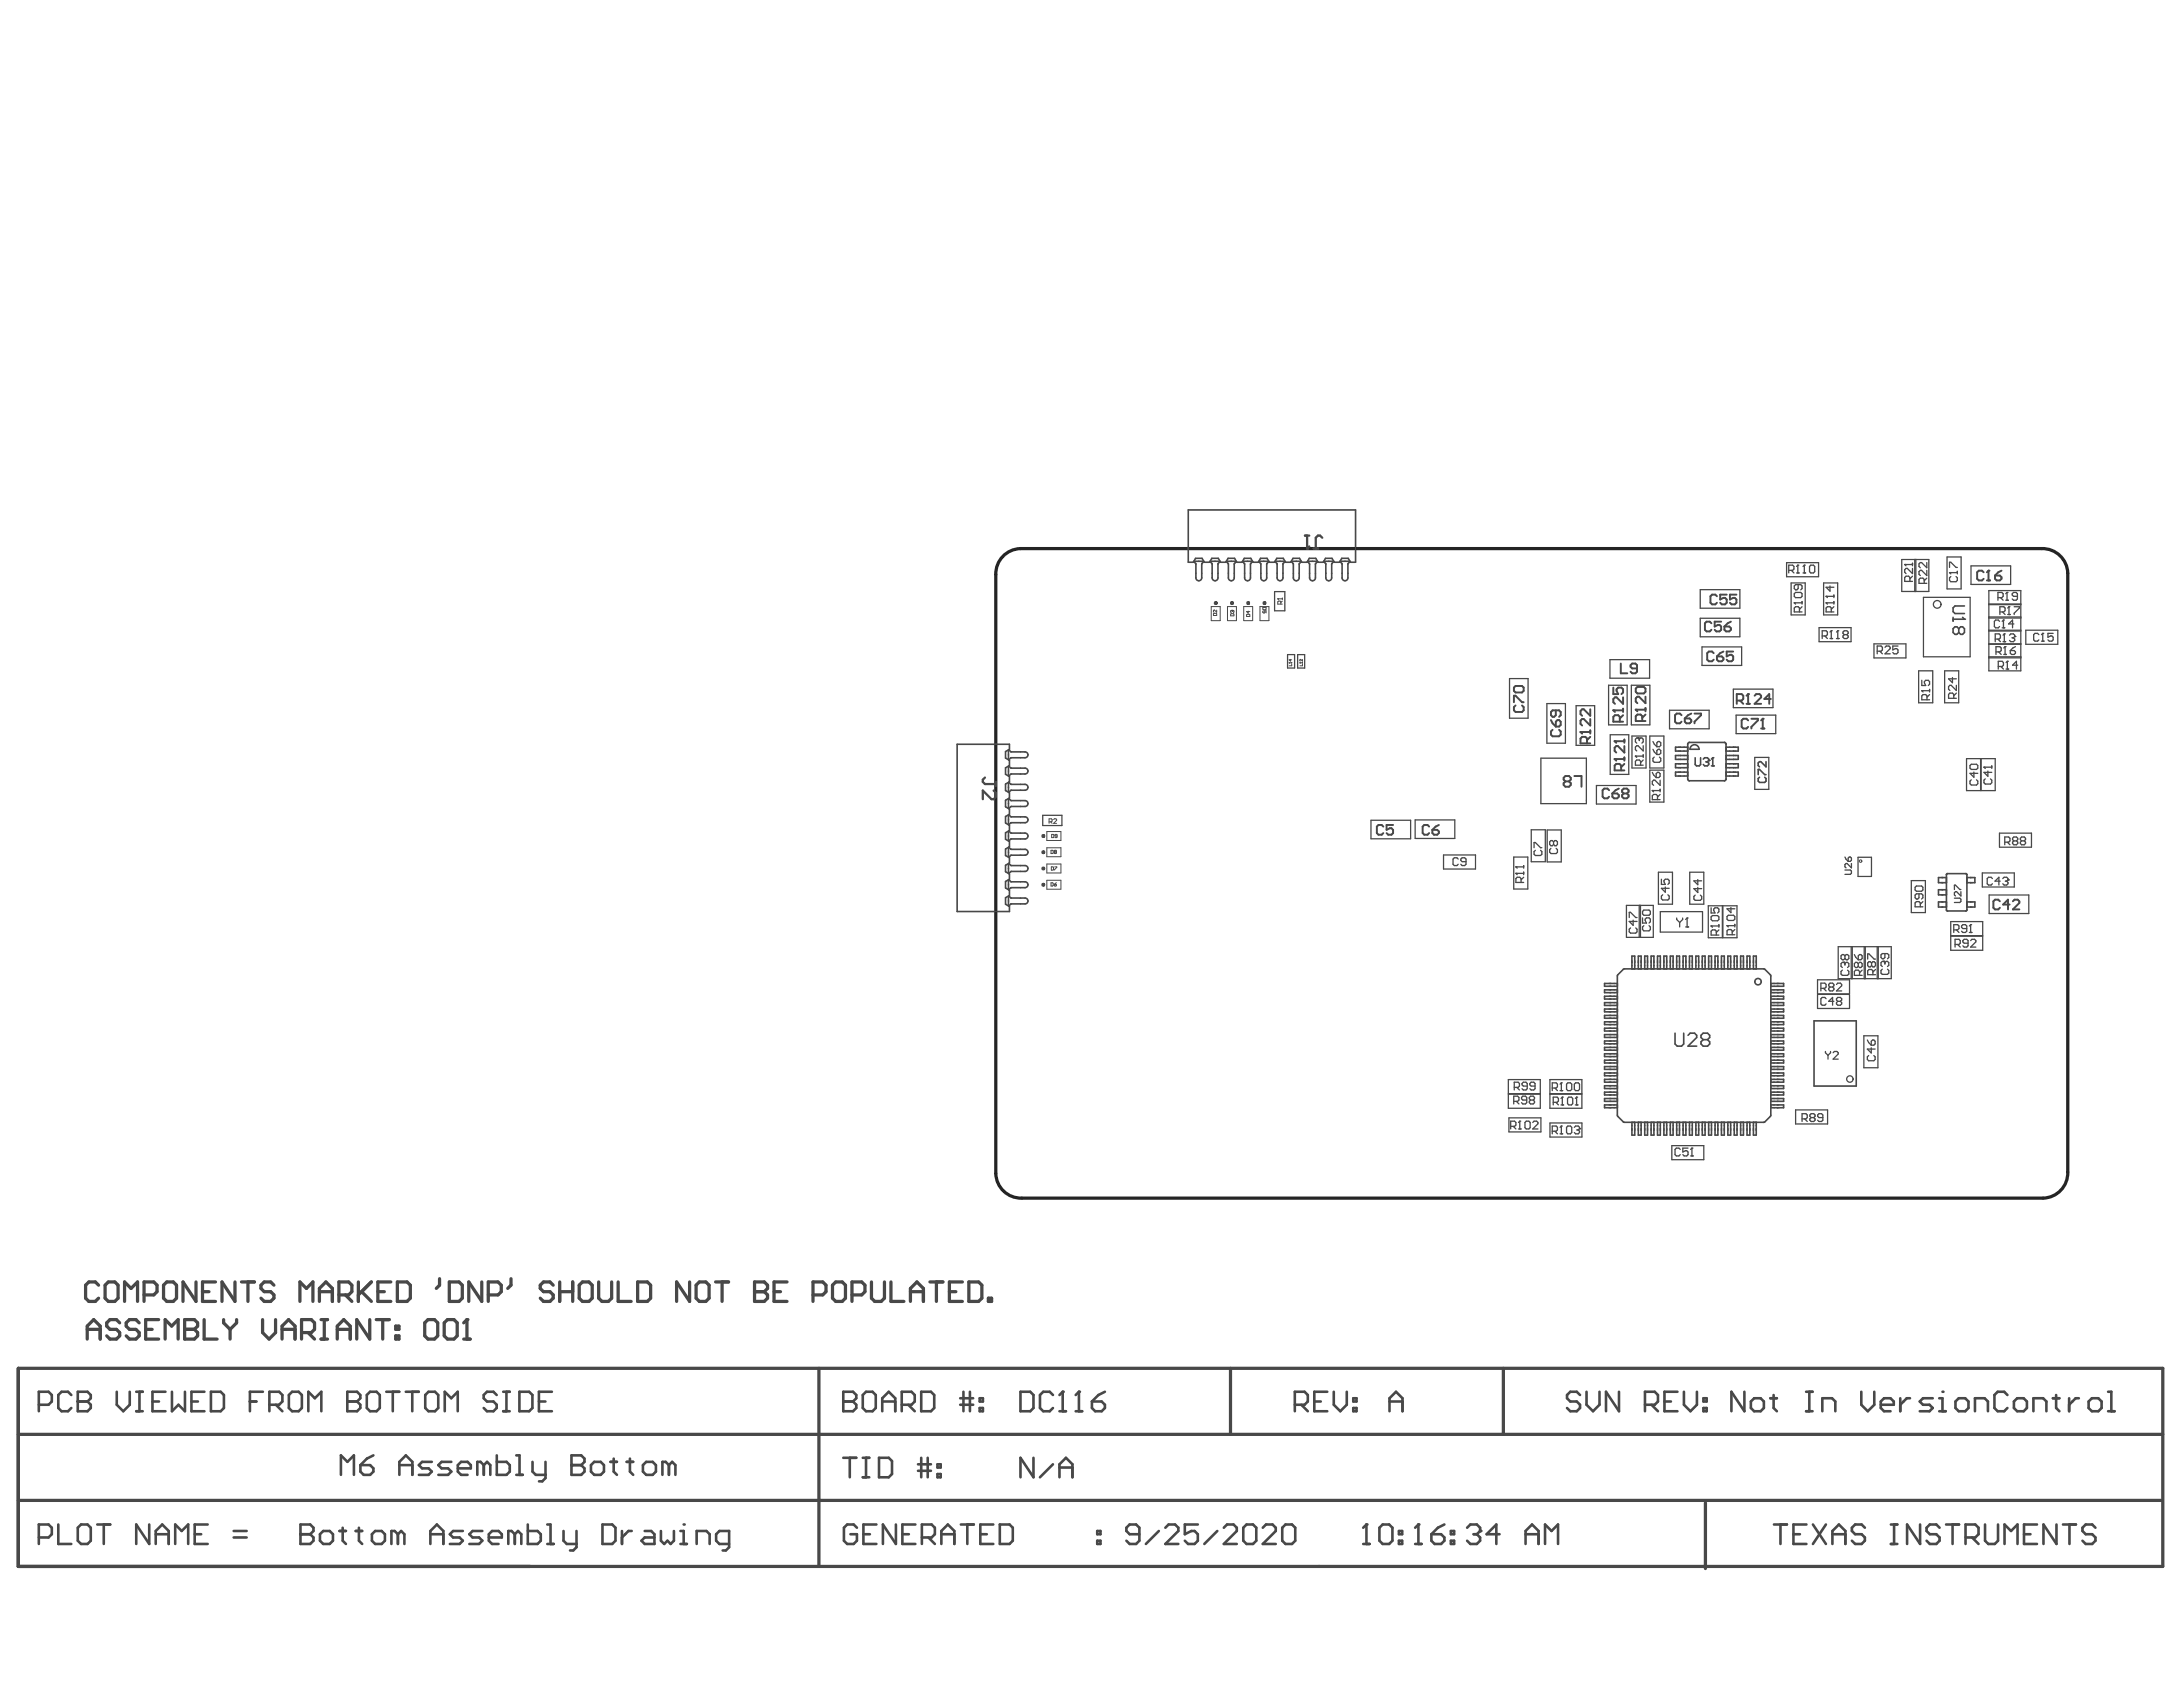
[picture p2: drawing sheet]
<svg xmlns="http://www.w3.org/2000/svg" width="279mm" height="216mm" viewBox="0 0 279 216" stroke-linecap="round" stroke-linejoin="round" font-family="sans-serif">
<path d="M128.3 71.2a3.2 3.2 0 0 1 2.3-1h130.7a3.2 3.2 0 0 1 3.4 3.2v76.6a3.2 3.2 0 0 1-3.2 3.3h-130.7a3.2 3.2 0 0 1-3.3-3.1v-76.7a3.2 3.2 0 0 1 .8-2.3z" fill="none" stroke="#242424" stroke-width=".42"/>
<g fill="none" stroke="#484848" stroke-width=".16">
<path d="M163.1 75.7h1.3v2.5h-1.3zM217.6 75.5h5.1v2.3h-5.1zM217.6 79.1h5.1v2.4h-5.1zM228.7 72h4.1v1.8h-4.1zM229.2 74.6h1.8v4.1h-1.8zM233.4 74.6h1.8v4.1h-1.8zM243.4 71.6h3.5v4.1h-3.5zM245.1 71.6v4.1M245.2 71.6v4.1M246.2 76.4h6v7.7h-6zM249.2 71.3h1.8v4.1h-1.8zM252.3 72.4h5v2.4h-5z"/>
<path d="M254.6 75.6h4v10.3h-4zM254.6 79.1h4M254.6 79h4M254.6 77.3h4M254.6 77.4h4M164.8 83.8h.9v1.7h-.9zM166.1 83.8h.9v1.7h-.9zM193.2 86.8h2.4v5.1h-2.4zM198 90h2.4v5.1h-2.4zM201.7 90.3h2.4v5.1h-2.4zM205.9 87.7h2.4v5.1h-2.4zM206.1 84.4h5v2.4h-5z"/>
<path d="M206.1 94h2.4v5.1h-2.4zM208.8 87.7h2.4v5.1h-2.4zM208.9 94.2h1.8v4.1h-1.8zM211.2 98.6h1.8v4.1h-1.8zM211.2 94.2h1.8v4.1h-1.8zM213.7 90.9h5.1v2.4h-5.1zM217.8 82.8h5.1v2.4h-5.1zM221.8 88.2h5.1v2.4h-5.1zM222.2 91.5h5.1v2.4h-5.1zM224.6 96.9h1.8v4.1h-1.8zM232.8 80.3h4.1v1.8h-4.1zM239.8 82.4h4.1v1.8h-4.1z"/>
<path d="M245.6 85.9h1.8v4h-1.8zM248.9 85.9h1.8v4h-1.8zM251.7 97.1h1.8v4.1h-1.8zM253.6 97.1h1.8v4.1h-1.8zM254.6 84.2h4M254.6 82.5h4M254.6 82.4h4M254.6 80.7h4M254.6 84.1h4M254.6 80.8h4M259.3 80.7h4.1v1.8h-4.1zM133.5 104.3h2.4v1.4h-2.4z"/>
<path d="M175.5 105h5v2.3h-5zM181.1 104.9h5.1v2.4h-5.1zM184.8 109.4h4v1.8h-4zM193.7 109.7h1.8v4.1h-1.8zM196 106.2h1.8v4.1h-1.8zM198 106.2h1.8v4.1h-1.8zM204.3 100.5h5.1v2.4h-5.1zM208.2 115.9h3.4v4.1h-3.4zM209.8 115.9v4.1M210 115.9v4.1M212.3 111.6h1.8v4.1h-1.8zM212.5 116.7h5.4v2.6h-5.4z"/>
<path d="M216.3 111.6h1.8v4.1h-1.8zM218.6 115.9h1.8v4.1h-1.8zM220.5 115.9h1.8v4.1h-1.8zM237.8 109.7h1.7v2.5h-1.7zM244.6 112.7h1.8v4.1h-1.8zM249.7 117.9h4.1v1.8h-4.1zM249.7 119.8h4.1v1.8h-4.1zM253.7 111.7h4.1v1.8h-4.1zM254.6 114.5h5.1v2.4h-5.1zM255.9 106.6h4.1v1.8h-4.1zM193 138.2h4.1v1.8h-4.1zM198.4 138.2h4.1v1.8h-4.1z"/>
<path d="M232.6 125.4h4.1v1.8h-4.1zM232.6 127.3h4.1v1.8h-4.1zM235.3 121.2h6.8v4h-6.8zM236.9 121.2v4M237.1 121.2v4M238.6 132.6h1.8v4.1h-1.8zM238.6 121.2v4M238.7 121.2v4M240.3 121.2v4M240.4 121.2v4M193 140h4.1v1.8h-4.1zM193.1 143.1h4.1v1.8h-4.1z"/>
<path d="M198.4 140h4.1v1.8h-4.1zM198.4 143.7h4.1v1.8h-4.1zM214 146.6h4.1v1.8h-4.1zM229.8 142h4.1v1.8h-4.1z"/>
</g>
<g fill="none" stroke="#484848" stroke-width=".21">
<path d="M152.1 65.3h21.4v6.7h-.7l-.2-.5h-.9l-.3 .5h-.6l-.3-.5h-.8l-.3 .5h-.7l-.3-.5h-.8l-.3 .5h-.7l-.3-.5h-.8l-.3 .5h-.7l-.3-.5h-.8l-.3 .5h-.6l-.3-.5h-.9l-.3 .5h-.6l-.3-.5h-.8l-.3 .5h-.7l-.3-.5h-.8l-.3 .5h-.7l-.3-.5h-.8l-.3 .5h-.7l-.2-.5h-.9l-.3 .5h-.6zM152.8 71.9l.2 .2M152.8 71.8h1.3M153.1 72.2v1.7M153.8 72.2v1.7M154.1 71.9l-.3 .2M154.9 71.9l.2 .2M154.9 71.8h1.2M155.1 72.2v1.7M155.9 72.2v1.7M156.2 71.9l-.3 .2M156.9 71.9l.3 .2"/>
<path d="M157 71.8h1.2M157.2 72.2v1.7M158 72.2v1.7M158.2 71.9l-.2 .2M159 71.9l.3 .2M159 71.8h1.3M159.3 72.2v1.7M160 72.2v1.7M160.3 71.9l-.2 .2M161.1 71.9l.2 .2M161.1 71.8h1.3M161.4 72.2v1.7"/>
<path d="M162.1 72.2v1.7M162.4 71.9l-.2 .2M163.2 71.9l.2 .2M163.2 71.8h1.3M163.5 72.2v1.7M164.2 72.2v1.7M164.5 71.9l-.3 .2M165.3 71.9l.2 .2M165.3 71.8h1.2M165.5 72.2v1.7M166.3 72.2v1.7M166.6 71.9l-.3 .2"/>
<path d="M167.3 71.9l.3 .2M167.4 71.8h1.2M167.6 72.2v1.7M168.4 72.2v1.7M168.6 71.9l-.2 .2M169.4 71.9l.3 .2M169.4 71.8h1.3M169.7 72.2v1.7M170.4 72.2v1.7M170.7 71.9l-.2 .2M171.5 71.9l.2 .2M171.5 71.8h1.3"/>
<path d="M171.8 72.2v1.7M172.5 72.2v1.7M172.8 71.9l-.2 .2M122.5 95.3h6.7v.6l-.5 .3v.8l.5 .3v.7l-.5 .3v.8l.5 .3v.7l-.5 .2v.9l.5 .3v.6l-.5 .3v.9l.5 .2v.7l-.5 .3v.8l.5 .3v.7l-.5 .3v.8l.5 .3v.7l-.5 .3v.8l.5 .3v.6l-.5 .3v.9l.5 .3v.6l-.5 .3v.8l.5 .3v.7l-.5 .3v.8l.5 .3v.7h-6.7zM129.1 96v1.2M129.1 98v1.3M129.1 98l.3 .3M129.1 95.9l.3 .3M129.4 99.1l-.3 .2M129.4 97l-.3 .3M129.4 99.1h1.8M129.4 98.3h1.8"/>
<path d="M129.4 97h1.8M129.4 96.2h1.8M216 98.8h-1.5v.5h1.5M216 97.8h-1.5v.4h1.5M216 96.7h-1.5v.5h1.5M216 95.6h-1.5v.5h1.5M216 95.2v4.5M216.2 99.9h4.5M216.2 95h.1M216.2 95h4.5M216.3 95.9h1.2M220.7 95h.1"/>
<path d="M220.9 95.6h1.6v.5h-1.6M220.9 96.7h1.6v.5h-1.6M220.9 97.8h1.6v.4h-1.6M220.9 98.8h1.6v.5h-1.6M220.9 95.2v4.5M129.1 100.1v1.3M129.1 102.2v1.3M129.1 104.3v1.2M129.1 106.4v1.2M129.1 108.4v1.3M129.1 110.5v1.3M129.1 112.6v1.3"/>
<path d="M129.1 114.7v1.2M129.1 114.7l.3 .2M129.1 112.6l.3 .2M129.1 108.4l.3 .3M129.1 106.3l.3 .3M129.1 104.3l.3 .2M129.1 102.2l.3 .2M129.1 100.1l.3 .2M129.1 110.5l.3 .2M129.4 115.7l-.3 .3M129.4 113.6l-.3 .3M129.4 111.6l-.3 .2"/>
<path d="M129.4 109.5l-.3 .2M129.4 105.3l-.3 .3M129.4 103.2l-.3 .3M129.4 101.2l-.3 .2M129.4 107.4l-.3 .2M129.4 115.7h1.8M129.4 114.9h1.8M129.4 113.6h1.8M129.4 112.9h1.8M129.4 111.5h1.8M129.4 109.4h1.8M129.4 108.7h1.8"/>
<path d="M129.4 106.6h1.8M129.4 105.3h1.8M129.4 104.5h1.8M129.4 103.2h1.8M129.4 102.5h1.8M129.4 101.1h1.8M129.4 100.4h1.8M129.4 110.8h1.8M129.4 107.4h1.8M249.1 115.4h-1v.7h1M249.1 112.3h-1v.7h1M249.1 111.9v4.6"/>
<path d="M249.1 113.9h-1v.6h1M249.2 116.6h2.4M249.2 111.8h2.4M251.7 115.4h1.1v.7h-1.1M251.7 111.9v4.6M251.7 112.3h1.1v.7h-1.1M207 139.8h-1.6v.3h1.6M207 139h-1.6v.3h1.6M207 138.1h-1.6v.4h1.6M207 137.3h-1.6v.4h1.6M207 136.5h-1.6v.4h1.6M207 134.9h-1.6v.3h1.6"/>
<path d="M207 135.7h-1.6v.3h1.6M207 134h-1.6v.4h1.6M207 132.4h-1.6v.4h1.6M207 133.2h-1.6v.4h1.6M207 131.6h-1.6v.3h1.6M207 130.8h-1.6v.3h1.6M207 130h-1.6v.3h1.6M207 129.1h-1.6v.4h1.6M207 128.3h-1.6v.4h1.6M207 127.5h-1.6v.4h1.6M207 126.7h-1.6v.3h1.6M207 125.9h-1.6v.3h1.6"/>
<path d="M207 124.9v17.8M207.8 124.1l-.7 .7M207.9 124h17.8M208.9 124v-1.6h.3v1.6M209.7 124v-1.6h.3v1.6M210.5 124v-1.6h.4v1.6M211.3 124v-1.6h.4v1.6M212.1 124v-1.6h.4v1.6M213 124v-1.6h.3v1.6M213.8 124v-1.6h.3v1.6M214.6 124v-1.6h.4v1.6M215.4 124v-1.6h.4v1.6"/>
<path d="M216.2 124v-1.6h.4v1.6M217.1 124v-1.6h.3v1.6M217.9 124v-1.6h.3v1.6M218.7 124v-1.6h.3v1.6M219.5 124v-1.6h.4v1.6M220.3 124v-1.6h.4v1.6M221.1 124v-1.6h.4v1.6M222 124v-1.6h.3v1.6M222.8 124v-1.6h.3v1.6M223.6 124v-1.6h.4v1.6M224.4 124v-1.6h.4v1.6M225.9 124.1l.7 .7"/>
<path d="M226.6 125.9h1.7v.3h-1.7M226.6 126.7h1.7v.3h-1.7M226.6 127.5h1.7v.4h-1.7M226.6 128.3h1.7v.4h-1.7M226.6 129.1h1.7v.4h-1.7M226.6 130h1.7v.3h-1.7M226.6 130.8h1.7v.3h-1.7M226.6 131.6h1.7v.3h-1.7M226.6 132.4h1.7v.4h-1.7M226.6 133.2h1.7v.4h-1.7M226.6 134h1.7v.4h-1.7M226.6 134.9h1.7v.3h-1.7"/>
<path d="M226.6 135.7h1.7v.3h-1.7M226.6 136.5h1.7v.4h-1.7M226.6 137.3h1.7v.4h-1.7M226.6 138.1h1.7v.4h-1.7M226.6 139h1.7v.3h-1.7M226.6 139.8h1.7v.3h-1.7M226.6 124.9v17.8M232.2 130.6h5.4v8.4h-5.4zM207 141.4h-1.6v.4h1.6M207 140.6h-1.6v.3h1.6M207.1 142.9l.7 .7M207.9 143.6h17.8"/>
<path d="M208.9 143.6v1.7h.3v-1.7M209.7 143.6v1.7h.3v-1.7M210.5 143.6v1.7h.4v-1.7M211.3 143.6v1.7h.4v-1.7M212.1 143.6v1.7h.4v-1.7M213 143.6v1.7h.3v-1.7M213.8 143.6v1.7h.3v-1.7M214.6 143.6v1.7h.4v-1.7M215.4 143.6v1.7h.4v-1.7M216.2 143.6v1.7h.4v-1.7M217.1 143.6v1.7h.3v-1.7M217.9 143.6v1.7h.3v-1.7"/>
<path d="M218.7 143.6v1.7h.3v-1.7M219.5 143.6v1.7h.4v-1.7M220.3 143.6v1.7h.4v-1.7M221.1 143.6v1.7h.4v-1.7M222 143.6v1.7h.3v-1.7M222.8 143.6v1.7h.3v-1.7M223.6 143.6v1.7h.4v-1.7M224.4 143.6v1.7h.4v-1.7M226.6 142.9l-.7 .7M226.6 141.4h1.7v.4h-1.7M226.6 140.6h1.7v.3h-1.7"/>
</g>
<path d="M197.2 97h5.8v5.8h-5.8z" fill="none" stroke="#484848" stroke-width=".17"/>
<path d="M155 77.6h1.2v1.8h-1.2zM157.1 77.6h1.2v1.8h-1.2zM159.2 77.6h1.1v1.8h-1.1zM161.3 77.6h1.1v1.8h-1.1zM134 106.4h1.8v1.2h-1.8zM134 108.5h1.8v1.1h-1.8zM134 110.6h1.8v1.1h-1.8zM134 112.7h1.8v1.1h-1.8z" fill="none" stroke="#484848" stroke-width=".13"/>
<path d="M2.3 175.1h274.5v25.4h-274.5zM104.8 175.1v25.4M157.5 175.1v8.5M192.4 175.1v8.5M2.3 192h274.4M2.3 183.6h274.5M218.3 192.3v8.4" fill="none" stroke="#484848" stroke-width=".42"/>
<g fill="none" stroke="#484848" stroke-width=".33">
<path d="M223.3 178.1v2.5l-1.7-2.5v2.5M224.1 179.4l.4-.5h.8l.5 .5v.8l-.5 .4h-.8l-.4-.4zM226.6 178.9h.8M227 178.5v1.7l.4 .4M231.2 178.1h.8M231.6 178.1v2.5M238.2 178.1v1.7l.9 .8 .8-.8v-1.7M240.7 179.8h1.7v-.4l-.4-.5h-.9l-.4 .5v.8l.4 .4h.9M243.2 178.9v1.7M244.5 178.9h-.5l-.8 .9M247.4 178.9h-1.3l-.4 .5 .4 .4h.9l.4 .4-.4 .4h-1.3M248.2 178.9h.4v1.7"/>
<path d="M231.2 180.6h.8M233.2 180.6v-1.7h1.3l.4 .5v1.2M248.2 180.6h.8"/>
</g>
<circle cx="248.6" cy="178.1" r=".17" fill="#484848"/>
<g fill="none" stroke="#484848" stroke-width=".33">
<path d="M130.6 178.1h1.3l.4 .4v1.7l-.4 .4h-1.3zM134.8 178.5l-.4-.4h-.9l-.4 .4v1.7l.4 .4h.9l.4-.4M136 178.1v2.5M177.8 179.4h1.7M202.2 178.5l-.4-.4h-.8l-.4 .4v.4l.4 .5h.8l.4 .4v.4l-.4 .4h-.8l-.4-.4M203.1 178.1v1.7l.8 .8 .8-.8v-1.7M207.2 178.1v2.5l-1.6-2.5v2.5M210.5 179.8h1.3l.4-.4v-.9l-.4-.4h-1.3v2.5M211.4 179.8l.8 .8M213 179.4h.9M214.7 178.1h-1.7v2.5h1.7M215.5 178.1v1.7l.9 .8 .8-.8v-1.7"/>
<path d="M218 178.9h.4v.5h-.4zM250.7 178.9h.8l.4 .5v.8l-.4 .4h-.8l-.4-.4v-.8zM256.9 178.5l-.4-.4h-.8l-.4 .4v1.7l.4 .4h.8l.4-.4M257.8 179.4l.4-.5h.8l.4 .5v.8l-.4 .4h-.8l-.4-.4zM262.7 178.9h.9M263.2 178.5v1.7l.4 .4M264.8 178.9v1.7M266.1 178.9h-.4l-.9 .9M267.3 179.4l.4-.5h.9l.4 .5v.8l-.4 .4h-.9l-.4-.4zM269.8 178.1h.4v2.5M135.6 180.6h.8M145.8 196.3h-1.2l-.4-.4v-.4l.4-.4h.8l.4 .4v1.7l-.4 .4h-.8l-.4-.4"/>
<path d="M148.3 195.9l-1.6 1.7M149.2 195.5l.4-.4h.8l.4 .4v.4l-1.6 1.7h1.6M153.3 195.1h-1.7v1.2l.9-.4h.4l.4 .4v.9l-.4 .4h-.8l-.5-.4M155.8 195.9l-1.7 1.7M156.6 195.5l.4-.4h.9l.4 .4v.4l-1.7 1.7h1.7M159.1 195.5l.4-.4h.9l.4 .4v1.7l-.4 .4h-.9l-.4-.4zM161.6 195.5l.4-.4h.9l.4 .4v.4l-1.7 1.7h1.7M164.1 195.5l.4-.4h.9l.4 .4v1.7l-.4 .4h-.9l-.4-.4zM177.8 180.6v-1.7l.9-.8 .8 .8v1.7M218 180.2h.4v.4h-.4zM252.8 180.6v-1.7h1.2l.4 .5v1.2M260.3 180.6v-1.7h1.2l.4 .5v1.2"/>
<path d="M269.8 180.6h.8"/>
</g>
<g fill="none" stroke="#484848" stroke-width=".17">
<path d="M229.6 77.1h.1M229.6 77.1h1M229.6 76l.2-.2h.7l.1 .2v.3l-.1 .2h-.7l-.2-.2zM229.6 77.1l.2 .2M230.1 74.8v.5l-.1 .2h-.2l-.2-.2v-.3l.2-.2h.7l.1 .2v.3l-.1 .2M230.3 78.3v-.5l-.2-.2h-.3l-.2 .2v.5h1M230.6 77.6l-.3 .4M230.6 77v.3M233.7 77.1h.1M233.7 76.3h.1M233.7 77.1l.2 .2M233.7 77.1h1"/>
<path d="M233.7 76.3h1M233.7 76.3l.2 .2M234.2 75v.7l-.5-.5h1M234.4 78.3v-.5l-.2-.2h-.3l-.2 .2v.5h1M234.7 77.6l-.3 .4M234.7 76.2v.3M234.7 77v.3M243.8 72.2h.1M243.8 72.2h1M243.8 72.2l.1 .2M244.4 74.4v-.5l-.1-.2h-.4l-.1 .2v.5h1M244.8 72.7v.7l-.7-.7h-.2l-.1 .2v.3l.1 .2"/>
<path d="M244.8 73.7l-.4 .4M244.8 72.1v.3M246.3 74.7v-.5l-.2-.2h-.3l-.2 .2v.5h1M246.6 72v.7l-.7-.7h-.1l-.2 .2v.3l.2 .2M246.6 73v.7l-.7-.7h-.1l-.2 .2v.3l.2 .2M246.6 74l-.3 .3M249.5 73.3h.1M249.5 72.6v-.6h.2l.7 .6h.1M249.5 73.3h1M249.5 73.3l.2 .2M249.7 73.8l-.2 .1v.4l.2 .1h.7l.1-.1v-.4l-.1-.1M250.5 73.1v.4"/>
<path d="M255.7 76.5h.5l.2-.2v-.3l-.2-.2h-.5v1M255.9 79.5l-.1-.1h-.4l-.1 .1v.7l.1 .1h.4l.1-.1M256 78.3h.5l.1-.2v-.3l-.1-.2h-.5v1M256 76.5l.4 .3M256.3 78.3l.3 .3M256.4 79.4h.1M256.4 79.4v.9M256.4 79.4l-.1 .1M256.7 76.8h.3M256.9 75.8h.1M256.9 75.8l-.2 .2M256.9 75.8v1"/>
<path d="M257 78.6h.3M257.1 77.6h.1M257.1 77.6l-.1 .2M257.1 77.6v1M257.8 79.9h-.7l.5-.5v.9M257.8 77.6h.7v.2l-.7 .7v.1M258.2 76.3h-.5l-.2-.1v-.2l.2-.2h.3l.2 .2v.7l-.2 .1h-.3l-.2-.1M209.3 96.8h.1M209.3 96.8l.2 .1M209.3 96.8h1M209.6 94.4h.1M209.6 94.4h-.1l-.2 .2v.3l.2 .2"/>
<path d="M209.6 94.4l.2 .2M209.8 94.6l.2-.2h.1l.2 .2v.3l-.2 .2M209.8 94.6v.2M210 97.9v-.5l-.2-.1h-.3l-.2 .1v.5h1M210.3 95.4v.7l-.7-.7h-.1l-.2 .2v.3l.2 .2M210.3 97.3l-.3 .3M210.3 96.6v.3M211.5 98.8l.1 .4 .4 .3M211.6 95.9l.1 .3 .4 .4M211.6 94.9l.1 .3 .4 .4M211.7 96.9l-.1 .2v.3l.1 .2h.7l.2-.2v-.3l-.2-.2M212 99l.1-.2h.2l.2 .2v.3l-.2 .2h-.3z"/>
<path d="M212.1 95.1l.1-.2h.2l.2 .2v.3l-.2 .2h-.3zM212.1 96.1l.1-.2h.2l.2 .2v.3l-.2 .2h-.3zM212.5 99.8v.7l-.7-.7h-.2l-.1 .2v.3l.1 .2M233.2 81.4h.5l.2-.2v-.3l-.2-.2h-.5v1M233.6 81.4l.3 .3M234.2 81.7h.4M234.4 80.7h.1M234.4 80.7v1M234.4 80.7l-.2 .2M235.1 81.7h.3M235.2 80.7h.1M235.2 80.7v1"/>
<path d="M235.2 80.7l-.1 .2M236 81.2l-.1-.1v-.2l.1-.2h.4l.1 .2v.2l-.1 .1M236 81.2l-.1 .2v.2l.1 .1h.4l.1-.1v-.2l-.1-.2M236 81.2h.4M240.3 83.3h.5l.1-.1v-.4l-.1-.1h-.5v1M240.6 83.3l.3 .4M241.3 82.8l.1-.1h.4l.1 .1v.2l-.6 .7h.6M242.9 82.7h-.6v.5l.3-.2h.2l.1 .2v.3l-.1 .2h-.4l-.1-.2M246 88.4h.1M246 87.1v.6h.5l-.2-.3v-.2l.2-.1h.3l.2 .1v.4l-.2 .1M246 88.4l.1 .2M246 88.4h1"/>
<path d="M246.6 89.6v-.5l-.1-.2h-.4l-.1 .2v.5h1M247 88.9l-.4 .3M247 88.2v.4M249.9 86.7v.7l-.5-.5h1M250.1 89.4v-.5l-.2-.2h-.3l-.2 .2v.5h1M250.4 87.7v.7l-.7-.7h-.1l-.2 .2v.3l.2 .2M250.4 88.7l-.3 .3M252.1 98l.2-.2h.7l.1 .2v.3l-.1 .2h-.7l-.2-.2zM252.3 99.8l-.2 .2v.3l.2 .2h.7l.1-.2v-.3l-.1-.2M252.6 98.8v.7l-.5-.5h1M253.9 98.2h.1M253.9 98.2h1"/>
<path d="M253.9 98.2l.2 .1M254.1 99.7l-.2 .1v.4l.2 .1h.7l.1-.1v-.4l-.1-.1M254.4 98.7v.6l-.5-.5h1M254.9 98v.3M255.4 81.8h.5l.1-.2v-.3l-.1-.2h-.5v1M255.5 83.4h.5l.1-.1v-.4l-.1-.1h-.5v1M255.7 81.8l.3 .3M255.8 85.3h.5l.1-.2v-.3l-.1-.2h-.5v1M255.8 83.4l.3 .4M256.1 85.3l.3 .3M256.3 80.3h.3M256.4 82.1h.3"/>
<path d="M256.5 83.8h.3M256.5 81.1h.1M256.5 81.1l-.1 .2M256.5 81.1v1M256.6 82.8h.1M256.6 82.8v1M256.6 82.8l-.1 .1M256.8 85.6h.3M256.9 84.6h.1M256.9 84.6l-.1 .2M256.9 84.6v1M257.2 81.3l.2-.2h.3l.2 .2v.2"/>
<path d="M257.3 83.3h.5l.2 .1v.2l-.2 .2h-.3l-.2-.2zM257.5 81.6h.2M257.7 81.6l.2 .2v.2l-.2 .1h-.3l-.2-.1M257.9 81.5h.1M257.9 81.5l-.2 .1M258 82.8l-.4 .1-.3 .4M258.2 85.1h-.6l.5-.5v1M261 81.2l-.2-.1h-.3l-.2 .1v.7l.2 .2h.3l.2-.2M261.3 82.1h.3M261.5 81.1h.1M261.5 81.1v1M261.5 81.1l-.2 .1"/>
<path d="M262.8 81.1h-.7v.5l.3-.2h.2l.2 .2v.3l-.2 .2h-.3l-.2-.2M186.6 109.9l-.1-.1h-.4l-.1 .1v.7l.1 .2h.4l.1-.2M187.6 110.3h-.5l-.1-.2v-.2l.1-.1h.4l.1 .1v.7l-.1 .2h-.4l-.1-.2M194 111.8h.1M194 110.9h.1M194 111.8l.2 .1M194 111.8h1M194 110.9h1M194 110.9l.2 .2M194.7 112.9v-.5l-.2-.1h-.3l-.2 .1v.5h1M195 112.3l-.3 .3M195 110.8v.3"/>
<path d="M195 111.6v.3M196.3 108.5v-.7h.2l.7 .7h.1M196.5 108.8l-.2 .2v.3l.2 .2h.7l.1-.2v-.3l-.1-.2M198.5 108.6l-.2 .1v.4l.2 .1h.7l.1-.1v-.4l-.1-.1M198.8 107.7l-.1-.1h-.2l-.2 .1v.4l.2 .1h.2l.1-.1M198.8 107.7l.2-.1h.2l.1 .1v.4l-.1 .1h-.2l-.2-.1M198.8 107.7v.4M208.5 117.4v-.6h.2l.7 .6h.1M208.7 118.8l-.2 .1v.4l.2 .1h.7l.1-.1v-.4l-.1-.1M209 117.8v.6l-.5-.5h1M210.2 117.5v.6h.5l-.1-.3v-.2l.1-.1h.4l.1 .1v.4l-.1 .1M210.4 116.5h.7l.1 .1v.4l-.1 .1h-.7l-.2-.1v-.4z"/>
<path d="M210.4 118.5l-.2 .1v.4l.2 .1h.7l.1-.1v-.4l-.1-.1M211.5 101.2h.1M211.5 101.2l.1 .1M211.5 101.2h1M212.1 102.3v-.5l-.1-.1h-.4l-.1 .1v.5h1M212.5 101.7l-.4 .3M212.5 101v.3M212.6 112.5v.7h.5l-.1-.3v-.2l.1-.2h.4l.1 .2v.3l-.1 .2M212.8 114.5l-.2 .2v.3l.2 .2h.7l.1-.2v-.3l-.1-.2M213.1 113.5v.7l-.5-.5h1M217 114.6l-.2 .1v.4l.2 .1h.6l.2-.1v-.4l-.2-.1M217.3 113.6v.6l-.5-.5h1"/>
<path d="M217.3 112.6v.6l-.5-.5h1M219 118.5h.1M219 116.2v.6h.5l-.2-.3v-.2l.2-.1h.3l.2 .1v.4l-.2 .1M219 117.3l.2-.1h.6l.2 .1v.4l-.2 .1h-.6l-.2-.1zM219 118.5l.2 .2M219 118.5h1M219.7 119.7v-.5l-.2-.2h-.3l-.2 .2v.5h1M220 119l-.3 .3M220 118.3v.4M221 118.5h.1M221 117.3l.2-.2h.7l.1 .2v.3l-.1 .2h-.7l-.2-.2zM221 118.5l.2 .1"/>
<path d="M221 118.5h1M221.5 116.1v.7l-.5-.5h1M221.7 119.6v-.5l-.2-.1h-.3l-.2 .1v.5h1M222 119l-.3 .3M222 118.3v.3M236.1 111.3h.7l.2 .2v.3l-.2 .1h-.7M236.1 109.7l.4 .5M236.5 109.8l.3-.1 .2 .1v.3l-.2 .1h-.3zM237 110.5v.6l-.6-.6-.3 .2v.2l.2 .2M245.1 113.6l.2-.2h.6l.2 .2v.3l-.2 .2h-.6l-.2-.2zM245.6 114.4v.5l-.2 .2h-.1l-.2-.2v-.3l.2-.2h.6l.2 .2v.3l-.2 .2M245.8 116.1v-.5l-.2-.2h-.3l-.2 .2v.5h1"/>
<path d="M246.1 115.4l-.3 .3M250.1 119h.5l.1-.2v-.3l-.1-.2h-.5v1M250.1 113.8v-.5h.2l.5 .5h.2M250.1 114.9h.7l.2 .2v.3l-.2 .1h-.7M250.4 119l.3 .3M251 114.1v.6l-.6-.6h-.1l-.2 .2v.2l.2 .2M251.7 118.8h-.5l-.1-.1v-.2l.1-.2h.4l.1 .2v.7l-.1 .1h-.4l-.1-.1M252.1 119.3h.3M252.2 118.3h.1M252.2 118.3v1M252.2 118.3l-.1 .2M255 112.4l-.2-.1h-.3l-.2 .1v.7l.2 .2h.3l.2-.2"/>
<path d="M256 112.8h-.7l.5-.5v1M256.3 112.4l.2-.1h.3l.2 .1v.2M256.6 107.8h.5l.2-.2v-.3l-.2-.2h-.5v1M256.7 112.8h.1M256.8 112.8l.2 .1v.2l-.2 .2h-.3l-.2-.2M256.9 107.8l.4 .3M257 112.6h.1M257 112.6l-.2 .2M257.8 107.6l-.2-.2v-.1l.2-.2h.3l.1 .2v.1l-.1 .2M257.8 107.6l-.2 .2v.1l.2 .2h.3l.1-.2v-.1l-.1-.2M257.8 107.6h.3M258.7 107.6l-.1-.2v-.1l.1-.2h.4l.1 .2v.1l-.1 .2"/>
<path d="M258.7 107.6l-.1 .2v.1l.1 .2h.4l.1-.2v-.1l-.1-.2M258.7 107.6h.4M193.8 139.2h.5l.2-.2v-.3l-.2-.2h-.5v1M194.1 139.2l.4 .3M195.5 139h-.5l-.2-.2v-.1l.2-.2h.3l.2 .2v.6l-.2 .2h-.3l-.2-.2M196.5 139h-.5l-.2-.2v-.1l.2-.2h.3l.2 .2v.6l-.2 .2h-.3l-.2-.2M198.7 139.2h.5l.1-.1v-.4l-.1-.1h-.5v1M199 139.2l.3 .4M199.7 139.6h.3M199.8 138.6h.1M199.8 138.6v1M199.8 138.6l-.1 .1"/>
<path d="M200.7 138.6h.3l.2 .1v.7l-.2 .2h-.3l-.2-.2v-.7zM201.5 138.7l.2-.1h.3l.2 .1v.7l-.2 .2h-.3l-.2-.2zM233.1 126.5h.5l.1-.2v-.3l-.1-.2h-.5v1M233.4 126.5l.3 .3M233.7 127.8l-.1-.1h-.4l-.1 .1v.7l.1 .1h.4l.1-.1M234.2 126.3l-.1-.1v-.2l.1-.2h.4l.1 .2v.2l-.1 .1M234.2 126.3l-.1 .2v.2l.1 .1h.4l.1-.1v-.2l-.1-.2M234.2 126.3h.4M234.7 128.1h-.6l.5-.4v.9M235 126l.2-.2h.3l.2 .2v.2l-.7 .6h.7M235.2 128.1l-.2-.1v-.2l.2-.1h.3l.2 .1v.2l-.2 .1M235.2 128.1l-.2 .2v.2l.2 .1h.3l.2-.1v-.2l-.2-.2"/>
<path d="M235.2 128.1h.3M235.8 124.2l-.2 .1v.4l.2 .1h.7l.1-.1v-.4l-.1-.1M236 123.2h.1M236 123.2h-.2l-.2 .1v.4l.2 .1M236 123.2l.1 .1M236.1 123.3l.2-.1h.2l.1 .1v.4l-.1 .1M236.1 122.3l-.1-.1h-.2l-.2 .1v.4l.2 .1h.2l.1-.1M236.1 122.3l.2-.1h.2l.1 .1v.4l-.1 .1h-.2l-.2-.1M236.1 122.3v.4M236.1 123.3v.2M237.3 122.2l.2 .3 .3 .3M237.8 123.3l-.1-.1h-.2l-.2 .1v.4l.2 .1h.2l.1-.1"/>
<path d="M237.8 122.3l.2-.1h.2l.1 .1v.4l-.1 .1h-.4zM237.8 123.3l.2-.1h.2l.1 .1v.4l-.1 .1h-.2l-.2-.1M237.8 123.3v.4M238 124.8v-.5l-.2-.1h-.3l-.2 .1v.5h1M238.3 124.2l-.3 .3M239 133.1l.2 .3 .3 .4M239 122.7v-.6h.2l.7 .6h.1M239.2 135.1l-.2 .2v.3l.2 .2h.6l.2-.2v-.3l-.2-.2M239.5 133.3l.2-.2h.1l.2 .2v.3l-.2 .2h-.3zM239.5 134.1v.7l-.5-.5h1M239.5 123.2l.2-.1h.2l.1 .1v.4l-.1 .1h-.2l-.2-.1M239.5 123.2l-.1-.1h-.2l-.2 .1v.4l.2 .1h.2l.1-.1"/>
<path d="M239.5 123.2v.4M239.7 124.7v-.5l-.2-.1h-.3l-.2 .1v.5h1M240 124.1l-.3 .3M240.9 124l-.2 .2v.3l.2 .2h.7l.1-.2v-.3l-.1-.2M241.1 123h.1M241.1 123h-.2l-.2 .2v.3l.2 .2M241.1 123l.1 .2M241.2 122v.5l-.1 .2h-.2l-.2-.2v-.3l.2-.2h.7l.1 .2v.3l-.1 .2M241.2 123.2l.2-.2h.2l.1 .2v.3l-.1 .2M241.2 123.2v.2M250.2 120.9h.5l.2-.2v-.3l-.2-.2h-.5v1M250.6 120.9l.3 .3"/>
<path d="M251.9 120.7h-.5l-.2-.2v-.1l.2-.2h.3l.2 .2v.6l-.2 .2h-.3l-.2-.2M252.2 120.4l.2-.2h.3l.2 .2v.1l-.7 .7h.7M193.3 144.2h.5l.2-.2v-.3l-.2-.2h-.5v1M193.7 144.2l.3 .3M193.7 141h.5l.2-.2v-.3l-.2-.2h-.5v1M194.1 141l.3 .3M194.3 144.5h.4M194.5 143.5h.1M194.5 143.5l-.2 .2M194.5 143.5v1M195.3 143.5h.4l.1 .2v.6l-.1 .2h-.4l-.1-.2v-.6zM195.4 140.8h-.5l-.2-.2v-.1l.2-.2h.3l.2 .2v.6l-.2 .2h-.3l-.2-.2"/>
<path d="M195.9 140.8l-.2 .2v.1l.2 .2h.3l.2-.2v-.1l-.2-.2M195.9 140.8l-.2-.2v-.1l.2-.2h.3l.2 .2v.1l-.2 .2M195.9 140.8h.3M196.2 143.7l.1-.2h.4l.1 .2v.1l-.6 .7h.6M198.7 144.8h.5l.1-.2v-.3l-.1-.2h-.5v1M198.8 141.1h.5l.2-.2v-.3l-.2-.2h-.5v1M199 144.8l.3 .3M199.1 141.1l.4 .3M199.7 145.1h.3M199.8 141.4h.3M199.8 144.1h.1M199.8 144.1l-.1 .2"/>
<path d="M199.8 144.1v1M200 140.4h.1M200 140.4l-.2 .2M200 140.4v1M200.7 144.1h.3l.2 .2v.6l-.2 .2h-.3l-.2-.2v-.6zM200.8 140.4h.3l.2 .2v.6l-.2 .2h-.3l-.2-.2v-.6zM201.5 144.3l.2-.2h.3l.2 .2v.1M201.6 141.4h.4M201.8 140.4h.1M201.8 140.4v1M201.8 140.4l-.2 .2M201.8 144.6h.2"/>
<path d="M202 144.6l.2 .2v.1l-.2 .2h-.3l-.2-.2M202.2 144.4h.1M202.2 144.4l-.2 .2M215.1 147.1l-.2-.2h-.3l-.2 .2v.7l.2 .1h.3l.2-.1M216 146.9h-.6v.5l.3-.1h.2l.1 .1v.4l-.1 .1h-.3l-.2-.1M216.4 147.9h.3M216.5 146.9h.1M216.5 146.9v1M216.5 146.9l-.1 .2"/>
</g>
<g fill="none" stroke="#484848" stroke-width=".13">
<path d="M155.3 78.6l.4-.1v.3h-.4zM155.7 78.1v.3l-.3-.3h-.1l.1 .3M157.5 78.6l.4-.1v.3h-.4zM157.6 78.1h.1M157.6 78.1l-.1 .1 .1 .2M157.6 78.1l.1 .1M157.7 78.2l.1-.1 .1 .1v.2M157.7 78.2v.1M159.5 78.7l.4-.1 .1 .3h-.5zM159.8 78.2v.3l-.3-.2h.5M161.6 77.8h.4v.2h-.3zM161.7 78.2h-.1l.1 .2h.2l-.1-.2h.2v.2"/>
<path d="M163.5 76.6h.1M163.5 76.6l.1 .1M163.5 76.6h.6M163.9 77.3v-.3l-.1-.1-.3 .1v.3h.6M164.1 76.9l-.2 .2M164.1 76.5v.2M165 84.8h.1M165 84.8h.3M165 84.8l.1 .1M165.2 84.4v.2l-.2-.2h.3M165.3 85v.2h-.3M165.3 84.8v.1"/>
<path d="M166.4 84.8h.1M166.4 84.8h.3M166.4 84.8v.1M166.7 85v.2h-.3M166.7 84.4v.2l-.2-.2h-.1v.2M166.7 84.8v.1M134.3 105.2h.3l.1-.1-.1-.3h-.3v.6M134.5 105.2l.2 .2M134.5 108.8l.3 .1-.1 .3h-.2zM134.5 113h.3l-.1 .4h-.2zM134.6 110.9l.2 .1v.4h-.2zM134.6 106.8l.3 .1-.1 .3h-.2z"/>
<path d="M134.9 104.9v-.1l.3 .1-.3 .5h.3M134.9 113.2h.2l.1 .1-.2 .1zM135 110.9h.3l-.3 .5M135 109h-.1l.1-.2 .2 .1-.1 .1M135 109l-.1 .1 .1 .1h.2l-.1-.2M135 109h.1M135.2 113l-.3 .2M135.3 107l-.3-.1 .1-.1 .2 .1v.2l-.1 .1-.2-.1"/>
</g>
<g fill="none" stroke="#484848" stroke-width=".21">
<path d="M250 79v.5M250 79.2h1.4M251.2 79l.2 .2M251.4 79.2h.1M251.4 77.5h-1.2l-.2 .3v.5l.2 .2h1.2M217 97v.8l.1 .2h.4l.2-.2v-.8M218 97.1l.2-.1h.3l.2 .1v.2M218.4 97.5h.1M218.5 97.5l.2 .2v.1l-.2 .2h-.3l-.2-.2M218.7 97.3h.1M218.7 97.3l-.2 .2M219 98h.4"/>
<path d="M219.2 97h.1M219.2 97v1M219.2 97l-.2 .1M225 99.1v-.6h.2l.7 .6h.1M225.2 99.5l-.2 .1v.4l.2 .1h.7l.1-.1v-.4l-.1-.1M226 97.5v.6l-.6-.6h-.2l-.2 .1v.4l.2 .1M250.7 80.5l-.2-.3h-.3l-.2 .3v.4l.2 .3h.3l.2-.3M250.7 80.5l.2-.3h.3l.2 .3v.4l-.2 .3h-.3l-.2-.3M250.7 80.5v.4M214.4 132.2v1.4l.3 .3h.5l.3-.3v-1.4M216 132.5l.3-.3h.6l.3 .3v.3l-1.2 1.1h1.2M218 133.1l-.3 .2v.3l.3 .3h.5l.3-.3v-.3l-.3-.2"/>
<path d="M218 133.1l-.3-.3v-.3l.3-.3h.5l.3 .3v.3l-.3 .3M218 133.1h.5"/>
</g>
<g fill="none" stroke="#484848" stroke-width=".25">
<path d="M219 79.8l-.2-.2h-.4l-.2 .2v.8l.2 .2h.4l.2-.2M219.8 76.3l-.3-.2h-.4l-.2 .2v.8l.2 .2h.4l.3-.2M220.3 79.6h-.8v.6l.4-.2h.2l.2 .2v.4l-.2 .2h-.4l-.2-.2M221 76.1h-.8v.6l.4-.2h.2l.2 .2v.4l-.2 .2h-.4l-.2-.2M221.5 79.6l-.4 .2-.4 .4M222.2 76.1h-.8v.6l.4-.2h.2l.2 .2v.4l-.2 .2h-.4l-.2-.2M253.9 73.2l-.2-.2h-.4l-.2 .2v.9l.2 .2h.4l.2-.2M254.3 74.3h.4M254.5 73h.1M254.5 73v1.3M254.5 73l-.2 .2M255.3 73.7h.7l.2 .2v.2l-.2 .2h-.5l-.2-.2z"/>
<path d="M256.2 73l-.4 .2-.5 .5M193.8 88l.2-.2h.8l.2 .2v.4l-.2 .2h-.8l-.2-.2zM193.8 89.9v-.9h.2l.8 .9h.2M194 90.3l-.2 .2v.4l.2 .2h.8l.2-.2v-.4l-.2-.2M201.5 99.3h.9v1.4M202.3 93.7h.1M202.3 93.7l.2 .2M202.3 93.7h1.2M203.1 95.1v-.6l-.2-.2h-.4l-.2 .2v.6h1.2M203.5 90.8v.8l-.8-.8h-.2l-.2 .2v.4l.2 .2M203.5 92v.9l-.8-.9h-.2l-.2 .2v.4l.2 .3M203.5 94.3l-.4 .4"/>
<path d="M203.5 93.5v.4M206.5 90.9h.1M206.5 88v.8h.6l-.2-.4v-.2l.2-.2h.4l.2 .2v.4l-.2 .2M206.5 90.9l.2 .2M206.5 90.9h1.2M206.7 97.1h.1M206.7 94.9h.1M206.7 97.1l.2 .2M206.7 97.1h1.2M206.7 94.9h1.2M206.7 94.9l.2 .2M207.3 92.4v-.7l-.2-.2h-.4l-.2 .2v.7h1.2"/>
<path d="M207.4 84.9v1.3h.9M207.5 98.6v-.6l-.2-.2h-.4l-.2 .2v.6h1.2M207.7 89.2v.9l-.8-.9h-.2l-.2 .3v.4l.2 .2M207.7 91.5l-.4 .4M207.7 90.7v.4M207.9 95.5v.8l-.8-.8h-.2l-.2 .2v.4l.2 .2M207.9 97.8l-.4 .4M207.9 94.6v.5M207.9 96.9v.4M209.4 90.8h.1M209.4 88.1l.2-.2h.8l.2 .2v.4l-.2 .2h-.8l-.2-.2zM209.4 90.8l.2 .2"/>
<path d="M209.4 90.8h1.2M209.5 85.5h-.6l-.2-.2v-.2l.2-.2h.4l.2 .2v.9l-.2 .2h-.4l-.2-.2M210.2 92.3v-.6l-.2-.3h-.4l-.2 .3v.6h1.2M210.6 89.2v.8l-.8-.8h-.2l-.2 .2v.4l.2 .2M210.6 91.4l-.4 .5M210.6 90.6v.4M215.2 91.5l-.2-.2h-.4l-.2 .2v.9l.2 .2h.4l.2-.2M215.6 91.9h.7l.2 .3v.2l-.2 .2h-.5l-.2-.2zM216.5 91.3l-.5 .2-.4 .4M216.9 91.3h.8v.2l-.8 .9v.2M219.3 83.6l-.2-.2h-.4l-.2 .2v.8l.2 .2h.4l.2-.2M219.8 84h.6l.2 .2v.2l-.2 .2h-.4l-.2-.2z"/>
<path d="M220.6 83.4l-.4 .2-.4 .4M220.7 80.2h.6l.2 .2v.2l-.2 .2h-.4l-.2-.2zM221.8 83.4h-.8v.6l.4-.2h.2l.2 .2v.4l-.2 .2h-.4l-.2-.2M182.9 105.8l-.2-.2h-.4l-.2 .2v.8l.2 .2h.4l.2-.2M183.3 106.2h.7l.2 .2v.2l-.2 .2h-.5l-.2-.2zM184.2 105.6l-.5 .2-.4 .4M200.4 100l-.3-.2v-.3l.3-.2h.4l.2 .2v.3l-.2 .2M200.4 100l-.3 .2v.3l.3 .2h.4l.2-.2v-.3l-.2-.2M200.4 100h.4M205.9 101.1l-.2-.2h-.4l-.2 .2v.9l.2 .2h.4l.2-.2M206.4 101.5h.6l.2 .3v.2l-.2 .2h-.4l-.2-.2zM207.2 100.9l-.4 .2-.4 .4"/>
<path d="M207.8 101.5l-.2-.2v-.2l.2-.2h.4l.2 .2v.2l-.2 .2M207.8 101.5l-.2 .3v.2l.2 .2h.4l.2-.2v-.2l-.2-.3M207.8 101.5h.4M256 115.3l-.2-.2h-.5l-.2 .2v.9l.2 .2h.5l.2-.2M257.2 115.8h-.8l.6-.7v1.3M257.6 115.3l.2-.2h.4l.3 .2v.3l-.9 .8h.9"/>
</g>
<path d="M167 68.5h.6M167.3 70.2h.1M167.3 68.5v1.7M167.6 69.9l-.3 .3M168.1 70.2h.6M169.2 68.8l-.2-.3h-.3l-.3 .3v1.4M126.1 99.5l-.3 .3v.3l.3 .2h1.4M127.2 101.2l.3 .2v.6l-.3 .3h-.3l-1.1-1.1v1.1M127.5 100.1v.5" fill="none" stroke="#484848" stroke-width=".29"/>
<path d="M214.6 117.5v.2l.4 .4M215 118.1v.5M215.4 117.5v.2l-.4 .4M215.7 118.6h.4M215.9 117.5h.1M215.9 117.5v1.1M215.9 117.5l-.2 .2M233.6 134.6v.1l.4 .4M234 135.1v.4M234.3 134.6v.1l-.3 .4M234.6 134.7l.2-.1h.3l.2 .1v.2l-.7 .6h.7" fill="none" stroke="#484848" stroke-width=".16"/>
<circle cx="136" cy="178.1" r=".17" fill="#484848"/>
<path d="M136 178.1l-.4 .4M138.1 178.1v2.5M137.7 180.6h.8" fill="none" stroke="#484848" stroke-width=".33"/>
<circle cx="138.1" cy="178.1" r=".17" fill="#484848"/>
<g fill="none" stroke="#484848" stroke-width=".33">
<path d="M138.1 178.1l-.4 .4M139.8 179.4h1.2l.4 .4v.4l-.4 .4h-.8l-.4-.4zM141.4 178.1l-.8 .4-.8 .9M165.7 179.8h1.3l.4-.4v-.9l-.4-.4h-1.3v2.5M166.6 179.8l.8 .8M168.2 179.4h.8M169.9 178.1h-1.7v2.5h1.7M170.7 178.1v1.7l.8 .8 .9-.8v-1.7M173.2 178.9h.4v.5h-.4zM107.9 186.6h1.7M108.8 186.6v2.5M109.7 195.5l-.4-.4h-.9l-.4 .4v1.7l.4 .4h.9l.4-.4v-.9h-.9"/>
<path d="M110.4 186.6h.9M110.4 189.1h.9M110.5 196.3h.8M110.8 186.6v2.5M112.2 195.1h-1.7v2.5h1.7M112.5 186.6h1.3l.4 .4v1.6l-.4 .5h-1.3zM114.7 195.1v2.5l-1.7-2.5v2.5M115.5 196.3h.8M117.2 195.1h-1.7v2.5h1.7M117.5 187.4h1.7M117.5 188.2h1.7M117.9 186.6v2.5"/>
<path d="M118 196.8h1.2l.5-.5v-.8l-.5-.4h-1.2v2.5M118.7 186.6v2.5M118.8 196.8l.9 .8M120 187.4h.4v.4h-.4zM120 188.6h.4v.5h-.4zM120.5 196.3h1.6M120.5 197.6v-1.7l.8-.8 .8 .8v1.7M123 195.1h1.6M123.8 195.1v2.5M125.5 196.3h.8M127.1 195.1h-1.6v2.5h1.6M128 195.1h1.2l.4 .4v1.7l-.4 .4h-1.2z"/>
<path d="M132.3 186.6v2.5l-1.7-2.5v2.5M134.8 187.4l-1.7 1.7M135.6 189.1v-1.7l.8-.8 .9 .8v1.7M135.6 187.8h1.7M140.4 197.2h.4v.4h-.4zM140.4 195.9h.4v.4h-.4zM173.2 180.2h.4v.4h-.4zM174.5 197.6h.8M174.9 195.1v2.5"/>
</g>
<g fill="none" stroke="#484848" stroke-width=".25">
<path d="M198.5 92.2l.2 .4 .4 .4M198.7 93.4l-.2 .2v.4l.2 .2h.8l.3-.2v-.4l-.3-.2M199.1 90.9v.6l-.2 .2h-.2l-.2-.2v-.4l.2-.2h.8l.3 .2v.4l-.3 .2M199.1 92.4l.2-.2h.2l.3 .2v.4l-.3 .2h-.4zM222.3 89.7h.6l.2-.2v-.5l-.2-.2h-.6v1.3M222.7 89.7l.4 .4M223.5 90.1h.4M223.7 88.8h.1M223.7 88.8l-.2 .2M223.7 88.8v1.3M223.7 92.2l-.2-.2h-.4l-.2 .2v.8l.2 .2h.4l.2-.2M224.2 92h.8v.2l-.8 .8v.2"/>
<path d="M224.6 89l.2-.2h.4l.2 .2v.2l-.8 .9h.8M225.4 93.2h.4M225.6 92h.1M225.6 92v1.2M225.6 92l-.2 .2M226.7 89.5h-.9l.6-.7v1.3"/>
</g>
<path d="M228.9 73h.5l.2-.2v-.3l-.2-.2h-.5v1M229.3 73l.3 .3M229.9 73.3h.4M230.1 72.3h.1M230.1 72.3l-.2 .2M230.1 72.3v1M230.8 73.3h.3M230.9 72.3h.1M230.9 72.3v1M230.9 72.3l-.1 .2M231.6 72.5l.2-.2h.3l.2 .2v.7l-.2 .1h-.3l-.2-.1z" fill="none" stroke="#484848" stroke-width=".17"/>
<circle cx="174.9" cy="195.1" r=".17" fill="#484848"/>
<path d="M174.9 195.1l-.4 .4M176.6 195.5l.4-.4h.8l.4 .4v1.7l-.4 .4h-.8l-.4-.4zM179 197.2h.5v.4h-.5zM179 195.9h.5v.4h-.5zM181.1 197.6h.9M181.5 195.1v2.5" fill="none" stroke="#484848" stroke-width=".33"/>
<circle cx="181.5" cy="195.1" r=".17" fill="#484848"/>
<path d="M181.5 195.1l-.4 .4M183.2 196.3h1.2l.5 .5v.4l-.5 .4h-.8l-.4-.4zM184.9 195.1l-.9 .4-.8 .8M185.7 197.2h.4v.4h-.4zM185.7 195.9h.4v.4h-.4zM187.8 195.5l.4-.4h.8l.4 .4v.4" fill="none" stroke="#484848" stroke-width=".33"/>
<circle cx="189.4" cy="195.9" r=".17" fill="#484848"/>
<path d="M107.9 178.1v2.5h1.3l.4-.4v-.4l-.4-.4h-1.3M188.6 196.3h.4M189 196.3l.4 .5v.4l-.4 .4h-.8l-.4-.4M189.4 195.9l-.4 .4M191.9 196.3h-1.6l1.2-1.2v2.5M195.3 196.3h1.6M195.3 197.6v-1.7l.8-.8 .8 .8v1.7M197.7 197.6v-2.5l.9 .8 .8-.8v2.5" fill="none" stroke="#484848" stroke-width=".33"/>
<circle cx="107.9" cy="179.4" r=".17" fill="#484848"/>
<g fill="none" stroke="#484848" stroke-width=".33">
<path d="M107.9 178.1h1.3l.4 .4v.4l-.4 .5h-1.3M110.4 178.5l.4-.4h.9l.4 .4v1.7l-.4 .4h-.9l-.4-.4zM112.9 179.4h1.7M115.4 179.8h1.3l.4-.4v-.9l-.4-.4h-1.3v2.5M116.2 179.8l.9 .8M117.9 178.1h1.3l.4 .4v1.7l-.4 .4h-1.3zM122.9 179.8h1.7M122.9 178.9h1.7M123.3 178.1v2.5M124.1 178.1v2.5M125.4 178.9h.4v.5h-.4zM112.9 180.6v-1.7l.9-.8 .8 .8v1.7"/>
<path d="M125.4 180.2h.4v.4h-.4z"/>
</g>
<path d="M54.4 169.3l.4-.4h.8l.4 .4v1.7l-.4 .4h-.8l-.4-.4zM56.9 169.3l.4-.4h.8l.4 .4v1.7l-.4 .4h-.8l-.4-.4zM59.3 171.4h.9M59.8 168.9v2.5" fill="none" stroke="#484848" stroke-width=".42"/>
<circle cx="59.8" cy="168.9" r=".21" fill="#484848"/>
<path d="M59.8 168.9l-.5 .4" fill="none" stroke="#484848" stroke-width=".42"/>
<path d="M230.6 143.2h.5l.2-.2v-.3l-.2-.2h-.5v1M231 143.2l.3 .3M231.8 143l-.2-.1v-.2l.2-.2h.3l.2 .2v.2l-.2 .1M231.8 143l-.2 .2v.2l.2 .1h.3l.2-.1v-.2l-.2-.2M231.8 143h.3M233.3 143h-.5l-.2-.1v-.2l.2-.2h.3l.2 .2v.7l-.2 .1h-.3l-.2-.1" fill="none" stroke="#484848" stroke-width=".17"/>
<path d="M177.1 105.8l-.3-.2h-.4l-.2 .2v.8l.2 .2h.4l.3-.2M178.3 105.6h-.8v.6l.4-.2h.2l.2 .2v.4l-.2 .2h-.4l-.2-.2" fill="none" stroke="#484848" stroke-width=".25"/>
<g fill="none" stroke="#484848" stroke-width=".33">
<path d="M5 196.8h1.2l.4-.5v-.8l-.4-.4h-1.2v2.5M7.5 195.1v2.5h1.6M10 195.5l.4-.4h.8l.4 .4v1.7l-.4 .4h-.8l-.4-.4zM12.4 195.1h1.7M13.3 195.1v2.5M19.1 195.1v2.5l-1.7-2.5v2.5M19.9 197.6v-1.7l.9-.8 .8 .8v1.7M19.9 196.3h1.7M22.4 197.6v-2.5l.9 .8 .8-.8v2.5M24.9 196.3h.8M26.6 195.1h-1.7v2.5h1.7M29.9 196.8h1.7"/>
<path d="M29.9 195.9h1.7M38.5 195.1v2.5h1.2l.4-.4v-.4l-.4-.5h-1.2M227 195.1h1.7M227.9 195.1v2.5M229.5 196.3h.9M231.2 195.1h-1.7v2.5h1.7M232 195.1l1.7 2.5M233.7 195.1l-1.7 2.5M234.5 196.3h1.7M234.5 197.6v-1.7l.9-.8 .8 .8v1.7M238.7 195.5l-.4-.4h-.9l-.4 .4v.4l.4 .4h.9l.4 .5v.4l-.4 .4h-.9l-.4-.4M242 195.1h.8"/>
<path d="M242 197.6h.8M242.4 195.1v2.5M245.8 195.1v2.5l-1.7-2.5v2.5M248.2 195.5l-.4-.4h-.8l-.4 .4v.4l.4 .4h.8l.4 .5v.4l-.4 .4h-.8l-.4-.4M249.1 195.1h1.6M249.9 195.1v2.5M251.6 196.8h1.2l.4-.5v-.8l-.4-.4h-1.2v2.5M252.4 196.8l.8 .8M254.1 195.1v2.1l.4 .4h.8l.4-.4v-2.1M256.6 197.6v-2.5l.8 .8 .8-.8v2.5M259.1 196.3h.8M260.7 195.1h-1.6v2.5h1.6"/>
<path d="M263.2 195.1v2.5l-1.7-2.5v2.5M264 195.1h1.7M264.9 195.1v2.5M268.2 195.5l-.4-.4h-.9l-.4 .4v.4l.4 .4h.9l.4 .5v.4l-.4 .4h-.9l-.4-.4"/>
</g>
<circle cx="38.5" cy="196.3" r=".17" fill="#484848"/>
<g fill="none" stroke="#484848" stroke-width=".33">
<path d="M38.5 195.1h1.2l.4 .4v.4l-.4 .4h-1.2M41 196.3l.4-.4h.8l.4 .4v.9l-.4 .4h-.8l-.4-.4zM43.4 195.9h.9M43.9 195.5v1.7l.4 .4M45.5 195.9h.9M45.9 195.5v1.7l.5 .4M47.6 196.3l.4-.4h.8l.5 .4v.9l-.5 .4h-.8l-.4-.4zM50.9 196.3l-.4-.4h-.4v1.7M50.9 196.3v1.3M50.9 196.3l.4-.4 .5 .4v1.3M55.1 196.3h1.6M55.1 197.6v-1.7l.8-.8 .8 .8v1.7"/>
<path d="M59.2 195.9h-1.2l-.4 .4 .4 .5h.8l.4 .4-.4 .4h-1.2M61.7 195.9h-1.2l-.4 .4 .4 .5h.8l.4 .4-.4 .4h-1.2M62.6 196.8h1.6v-.5l-.4-.4h-.8l-.4 .4v.9l.4 .4h.8M65.9 196.3l-.4-.4h-.4v1.7M65.9 196.3v1.3M65.9 196.3l.4-.4 .4 .4v1.3M67.6 195.1v2.5h1.2l.4-.4v-.9l-.4-.4h-1.2M70 195.1h.5v2.5M70 197.6h.9M72.1 195.9v1.3l.4 .4h1.3M73.8 195.9v2.1l-.4 .4h-.4M77.1 195.1h1.3l.4 .4v1.7l-.4 .4h-1.3z"/>
<path d="M79.6 195.9v1.7M80.9 195.9h-.5l-.8 .9M82.5 195.9h.8l.5 .4v1.3h-1.3l-.4-.4 .4-.4h1.3M84.6 195.9v1.3l.4 .4 .4-.4 .4 .4 .5-.4v-1.3M87.1 197.6h.8M87.1 195.9h.4v1.7"/>
</g>
<circle cx="87.5" cy="195.1" r=".17" fill="#484848"/>
<path d="M5 179.8h1.2l.4-.4v-.9l-.4-.4h-1.2v2.5M9.1 178.5l-.4-.4h-.8l-.4 .4v1.7l.4 .4h.8l.4-.4M10 178.1v2.5h1.2l.4-.4v-.4l-.4-.4h-1.2M89.2 197.6v-1.7h1.2l.4 .4v1.3M93.3 197.6h-1.2l-.4-.4v-.9l.4-.4h1.2v2.1l-.4 .4h-.4" fill="none" stroke="#484848" stroke-width=".33"/>
<circle cx="10" cy="179.4" r=".17" fill="#484848"/>
<g fill="none" stroke="#484848" stroke-width=".33">
<path d="M10 178.1h1.2l.4 .4v.4l-.4 .5h-1.2M14.9 178.1v1.7l.9 .8 .8-.8v-1.7M17.4 178.1h.9M17.9 178.1v2.5M19.5 179.4h.8M21.2 178.1h-1.7v2.5h1.7M22 178.1v2.5l.8-.8 .9 .8v-2.5M24.5 179.4h.8M26.2 178.1h-1.7v2.5h1.7M27 178.1h1.2l.5 .4v1.7l-.5 .4h-1.2zM32 179.4h.8M33.6 178.1h-1.6v2.5"/>
<path d="M34.5 179.8h1.2l.4-.4v-.9l-.4-.4h-1.2v2.5M35.3 179.8l.8 .8M37 178.5l.4-.4h.8l.4 .4v1.7l-.4 .4h-.8l-.4-.4zM44.5 178.1v2.5h1.2l.4-.4v-.4l-.4-.4h-1.2M17.4 180.6h.9M39.5 180.6v-2.5l.8 .8 .8-.8v2.5"/>
</g>
<circle cx="44.5" cy="179.4" r=".17" fill="#484848"/>
<g fill="none" stroke="#484848" stroke-width=".33">
<path d="M44.5 178.1h1.2l.4 .4v.4l-.4 .5h-1.2M46.9 178.5l.5-.4h.8l.4 .4v1.7l-.4 .4h-.8l-.5-.4zM49.4 178.1h1.7M50.3 178.1v2.5M51.9 178.1h1.7M52.8 178.1v2.5M54.4 178.5l.4-.4h.9l.4 .4v1.7l-.4 .4h-.9l-.4-.4zM63.6 178.5l-.4-.4h-.9l-.4 .4v.4l.4 .5h.9l.4 .4v.4l-.4 .4h-.9l-.4-.4M64.4 178.1h.8M64.8 178.1v2.5M66.5 178.1h1.2l.4 .4v1.7l-.4 .4h-1.2zM69 179.4h.8"/>
<path d="M70.6 178.1h-1.6v2.5h1.6M56.9 180.6v-2.5l.9 .8 .8-.8v2.5M64.4 180.6h.8"/>
</g>
<path d="M11.2 171.4v-1.7l.8-.8 .8 .8v1.7M11.2 170.1h1.6M15.3 169.3l-.4-.4h-.8l-.4 .4v.4l.4 .4h.8l.4 .4v.5l-.4 .4h-.8l-.4-.4M17.8 169.3l-.4-.4h-.8l-.4 .4v.4l.4 .4h.8l.4 .4v.5l-.4 .4h-.8l-.4-.4M18.6 170.1h.9M20.3 168.9h-1.7v2.5h1.7M21.1 171.4v-2.5l.9 .8 .8-.8v2.5M23.6 168.9v2.5h1.3l.4-.4v-.5l-.4-.4h-1.3" fill="none" stroke="#484848" stroke-width=".42"/>
<circle cx="23.6" cy="170.1" r=".21" fill="#484848"/>
<g fill="none" stroke="#484848" stroke-width=".42">
<path d="M12.6 164.5l-.4-.4h-.8l-.4 .4v1.6l.4 .5h.8l.4-.5M13.4 164.5l.5-.4h.8l.4 .4v1.6l-.4 .5h-.8l-.5-.5zM15.9 166.6v-2.5l.9 .8 .8-.8v2.5M18.4 165.7h1.3l.4-.4v-.8l-.4-.4h-1.3v2.5M20.9 164.5l.4-.4h.9l.4 .4v1.6l-.4 .5h-.9l-.4-.5zM23.6 168.9h1.3l.4 .4v.4l-.4 .4h-1.3M25.1 164.1v2.5l-1.7-2.5v2.5M25.9 165.3h.8M26.1 168.9v2.5h1.7M27.6 164.1h-1.7v2.5h1.7M28.6 168.9v.4l.9 .8M29.5 170.1v1.3"/>
<path d="M30.1 164.1v2.5l-1.7-2.5v2.5M30.3 168.9v.4l-.8 .8M30.9 164.1h1.7M31.7 164.1v2.5M33.6 168.9v1.6l.8 .9 .9-.9v-1.6M35.1 164.5l-.5-.4h-.8l-.4 .4v.4l.4 .4h.8l.5 .4v.4l-.5 .5h-.8l-.4-.5M36.1 170.1h1.7M36.1 171.4v-1.7l.8-.8 .9 .8v1.7M38.4 166.6v-2.5l.8 .8 .8-.8v2.5M38.6 170.5h1.2l.5-.4v-.8l-.5-.4h-1.2v2.5M39.4 170.5l.9 .9M40.9 165.3h1.6"/>
<path d="M40.9 166.6v-1.7l.8-.8 .8 .8v1.7M41.1 168.9h.8M41.1 171.4h.8M41.5 168.9v2.5M43.2 170.1h1.6M43.2 171.4v-1.7l.8-.8 .8 .8v1.7M43.4 165.7h1.2l.4-.4v-.8l-.4-.4h-1.2v2.5M44.2 165.7l.8 .9M45.9 164.1v2.5M46.3 165.3l1.2 1.3M47.3 168.9v2.5l-1.6-2.5v2.5M47.5 164.1l-1.6 1.6"/>
<path d="M48.2 168.9h1.6M48.4 165.3h.8M49 168.9v2.5M50 164.1h-1.6v2.5h1.6M50.6 169.7h.5v.4h-.5zM50.6 171h.5v.4h-.5zM50.9 164.1h1.2l.4 .4v1.6l-.4 .5h-1.2zM56.3 163.6v.9l-.5 .4M57.5 164.1h1.3l.4 .4v1.6l-.4 .5h-1.3zM61.7 164.1v2.5l-1.7-2.5v2.5M62.5 165.7h1.2l.5-.4v-.8l-.5-.4h-1.2v2.5M65.4 163.6v.9l-.4 .4"/>
<path d="M70.8 164.5l-.4-.4h-.8l-.5 .4v.4l.5 .4h.8l.4 .4v.4l-.4 .5h-.8l-.5-.5M71.6 165.3h1.7M71.6 164.1v2.5M73.3 164.1v2.5M74.5 164.1h.9l.4 .4v1.6l-.4 .5h-.9l-.4-.5v-1.6zM76.6 164.1v2l.4 .5h.9l.4-.5v-2M79.1 164.1v2.5h1.7M81.6 164.1h1.3l.4 .4v1.6l-.4 .5h-1.3zM88.3 164.1v2.5l-1.7-2.5v2.5M89.1 164.5l.4-.4h.8l.5 .4v1.6l-.5 .5h-.8l-.4-.5zM91.6 164.1h1.6M92.4 164.1v2.5"/>
<path d="M96.6 164.1v2.5h1.2l.4-.5v-.4l-.4-.4h-1.2"/>
</g>
<circle cx="96.6" cy="165.3" r=".21" fill="#484848"/>
<g fill="none" stroke="#484848" stroke-width=".42">
<path d="M96.6 164.1h1.2l.4 .4v.4l-.4 .4h-1.2M99.1 165.3h.8M100.7 164.1h-1.6v2.5h1.6M104.1 165.7h1.2l.4-.4v-.8l-.4-.4h-1.2v2.5M107 164.1h.8l.4 .4v1.6l-.4 .5h-.8l-.5-.5v-1.6zM109 165.7h1.3l.4-.4v-.8l-.4-.4h-1.3v2.5M111.5 164.1v2l.5 .5h.8l.4-.5v-2M114 164.1v2.5h1.7M116.5 165.3h1.7M116.5 166.6v-1.7l.9-.8 .8 .8v1.7M119 164.1h1.7M119.8 164.1v2.5"/>
<path d="M121.5 165.3h.8M123.2 164.1h-1.7v2.5h1.7M124 164.1h1.3l.4 .4v1.6l-.4 .5h-1.3zM126.5 166.1h.4v.5h-.4z"/>
</g>
<g fill="none" stroke="#484848" stroke-width=".33">
<path d="M43.6 188.7v-2.4l.9 .8 .8-.8v2.4M46.1 187.5h1.3l.4 .4v.4l-.4 .4h-.9l-.4-.4zM47.8 186.3l-.8 .4-.9 .8M51.1 187.5h1.7M51.1 188.7v-1.6l.8-.8 .9 .8v1.6M55.3 187.1h-1.3l-.4 .4 .4 .4h.9l.4 .4-.4 .4h-1.3M57.8 187.1h-1.3l-.4 .4 .4 .4h.8l.5 .4-.5 .4h-1.2M58.6 187.9h1.7v-.4l-.5-.4h-.8l-.4 .4v.8l.4 .4h.8M61.9 187.5l-.4-.4h-.4v1.6M61.9 187.5v1.2M61.9 187.5l.4-.4 .5 .4v1.2M63.6 186.3v2.4h1.2l.4-.4v-.8l-.4-.4h-1.2"/>
<path d="M66.1 188.7h.8M66.1 186.3h.4v2.4M68.2 187.1v1.2l.4 .4h1.2M69.8 187.1v2.1l-.4 .4h-.4M73.1 186.3v2.4h1.3l.4-.4v-.4l-.4-.4h-1.3"/>
</g>
<circle cx="73.1" cy="187.5" r=".17" fill="#484848"/>
<path d="M73.1 186.3h1.3l.4 .4v.4l-.4 .4h-1.3M75.6 187.5l.5-.4h.8l.4 .4v.8l-.4 .4h-.8l-.5-.4zM78.1 187.1h.9M78.5 186.7v1.6l.5 .4M80.2 187.1h.8M80.6 186.7v1.6l.4 .4M82.3 187.5l.4-.4h.8l.5 .4v.8l-.5 .4h-.8l-.4-.4zM85.6 187.5l-.4-.4h-.4v1.6M85.6 187.5v1.2M85.6 187.5l.4-.4 .4 .4v1.2" fill="none" stroke="#484848" stroke-width=".33"/>
<g fill="none" stroke="#484848" stroke-width=".21">
<path d="M153 72.1l.1 .1M153.1 73.9a.37 .37 0 0 0 .3 .4 .37 .37 0 0 0 .4-.4M153.8 72.1v.1M155.1 72.1v.1M155.1 73.9a.37 .37 0 0 0 .4 .4 .37 .37 0 0 0 .4-.4M155.9 72.1v.1M157.2 72.1v.1M157.2 73.9a.37 .37 0 0 0 .4 .4 .37 .37 0 0 0 .4-.4M158 72.1v.1M159.3 72.1v.1M159.3 73.9a.37 .37 0 0 0 .4 .4 .37 .37 0 0 0 .3-.4M160.1 72.1l-.1 .1"/>
<path d="M161.3 72.1l.1 .1M161.4 73.9a.37 .37 0 0 0 .4 .4 .37 .37 0 0 0 .3-.4M162.2 72.1l-.1 .1M163.4 72.1l.1 .1M163.5 73.9a.37 .37 0 0 0 .3 .4 .37 .37 0 0 0 .4-.4M164.2 72.1v.1M165.5 72.1v.1M165.5 73.9a.37 .37 0 0 0 .4 .4 .37 .37 0 0 0 .4-.4M166.3 72.1v.1M167.6 72.1v.1M167.6 73.9a.37 .37 0 0 0 .4 .4 .37 .37 0 0 0 .4-.4M168.4 72.1v.1"/>
<path d="M169.7 72.1v.1M169.7 73.9a.37 .37 0 0 0 .4 .4 .37 .37 0 0 0 .3-.4M170.5 72.1l-.1 .1M171.7 72.1l.1 .1M171.8 73.9a.37 .37 0 0 0 .3 .4 .37 .37 0 0 0 .4-.4M172.6 72.1l-.1 .1M129.4 98.3h.1M129.4 96.2h.1M129.4 99.1h.1M129.4 97h.1M131.2 98.3a.37 .37 0 0 1 .4 .4 .37 .37 0 0 1-.4 .4M131.2 96.2a.37 .37 0 0 1 .4 .4 .37 .37 0 0 1-.4 .4"/>
<path d="M216 99.7l.2 .2M216.2 95l-.2 .2M216.3 95.9a.58 .58 0 0 1 .6-.6 .58 .58 0 0 1 .6 .6M220.7 95l.2 .2M220.9 99.7l-.2 .2M129.4 114.9h.1M129.4 112.8v.1M129.4 108.7h.1M129.4 106.6h.1M129.4 104.5h.1M129.4 102.4v.1M129.4 100.3v.1"/>
<path d="M129.4 110.7v.1M129.4 115.7h.1M129.4 113.6h.1M129.4 111.5v.1M129.4 109.4v.1M129.4 105.3h.1M129.4 103.2h.1M129.4 101.1v.1M129.4 107.4h.1M131.2 114.9a.37 .37 0 0 1 .4 .4 .37 .37 0 0 1-.4 .4M131.2 112.9a.37 .37 0 0 1 .4 .3 .37 .37 0 0 1-.4 .4M131.2 110.8a.37 .37 0 0 1 .4 .3 .37 .37 0 0 1-.4 .4"/>
<path d="M131.2 108.7a.37 .37 0 0 1 .4 .4 .37 .37 0 0 1-.4 .3M131.2 106.6a.37 .37 0 0 1 .4 .4 .37 .37 0 0 1-.4 .4M131.2 104.5a.37 .37 0 0 1 .4 .4 .37 .37 0 0 1-.4 .4M131.2 102.5a.37 .37 0 0 1 .4 .3 .37 .37 0 0 1-.4 .4M131.2 100.4a.37 .37 0 0 1 .4 .4 .37 .37 0 0 1-.4 .3M249.1 116.5l.1 .1M249.2 111.8l-.1 .1M251.6 111.8l.1 .1M251.7 116.5l-.1 .1M207.1 124.8l-.1 .1M207.9 124l-.1 .1M225.7 124l.2 .1"/>
<path d="M226.6 124.8v.1M207 142.7l.1 .2M207.8 143.6h.1M225.9 143.6h-.2M226.6 142.7v.2"/>
<circle cx="225" cy="125.6" r=".41"/>
</g>
<circle cx="238.1" cy="110.2" r=".16" fill="none" stroke="#484848" stroke-width=".13"/>
<g fill="none" stroke="#484848" stroke-width=".42">
<circle cx="155.6" cy="77.2" r=".04"/>
<circle cx="157.7" cy="77.2" r=".04"/>
<circle cx="159.8" cy="77.2" r=".04"/>
<circle cx="161.8" cy="77.2" r=".04"/>
<circle cx="133.5" cy="113.2" r=".04"/>
<circle cx="133.5" cy="111.1" r=".04"/>
<circle cx="133.5" cy="107" r=".04"/>
<circle cx="133.5" cy="109.1" r=".04"/>
</g>
<g fill="none" stroke="#484848" stroke-width=".16">
<circle cx="247.9" cy="77.3" r=".49"/>
<circle cx="236.8" cy="138.1" r=".41"/>
</g>
</svg>
